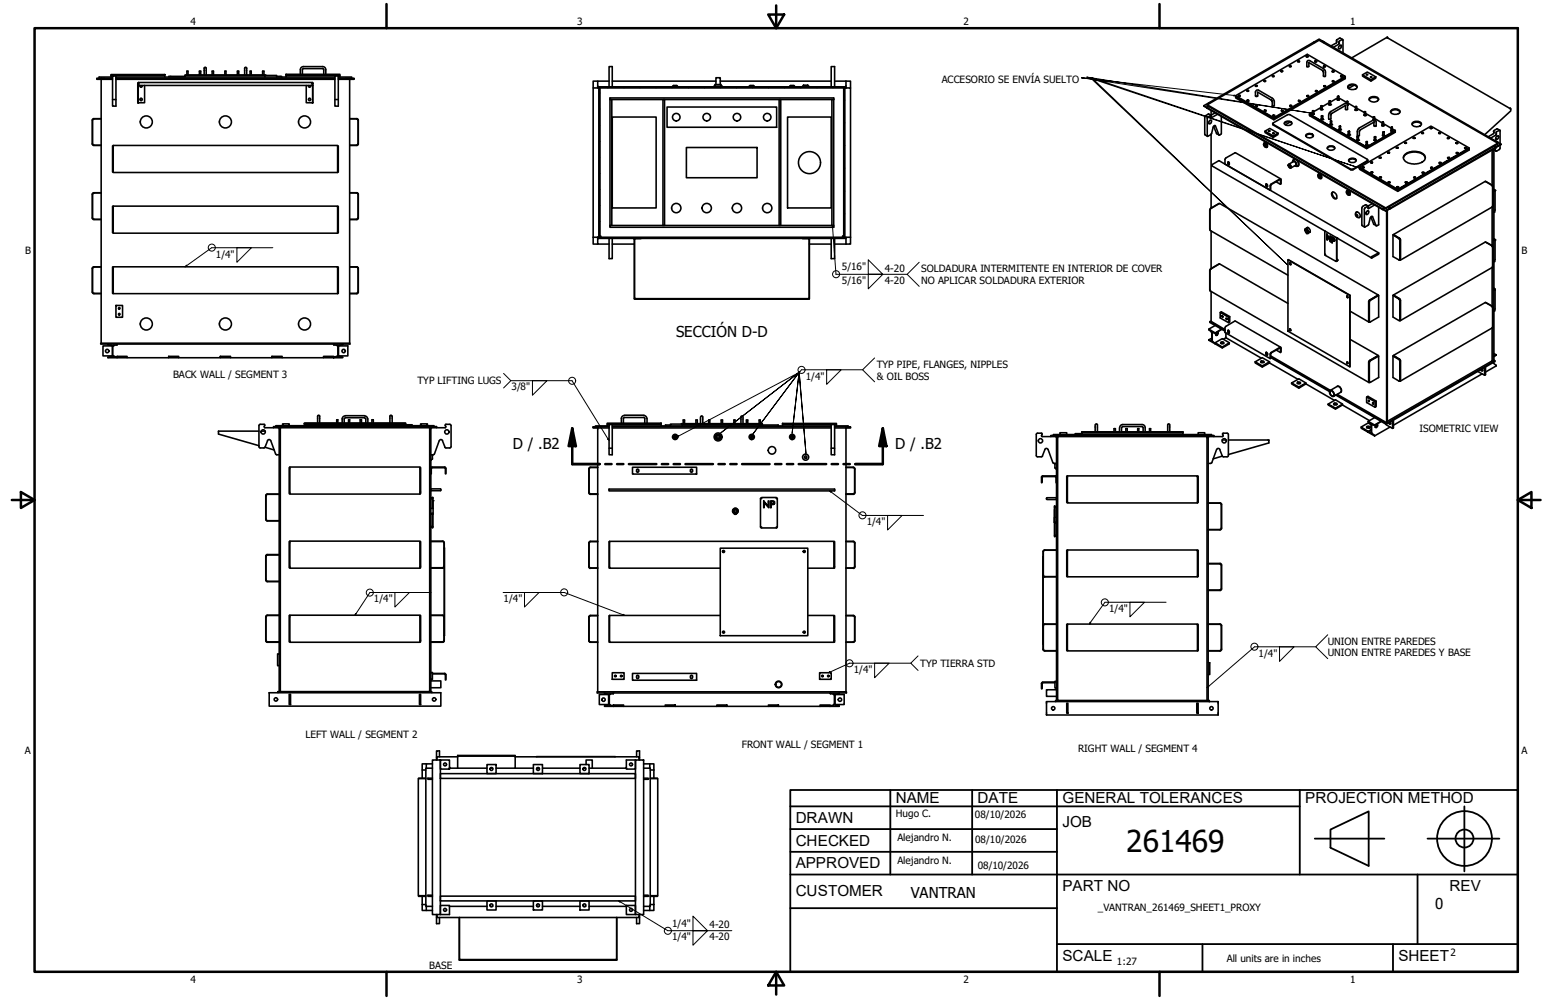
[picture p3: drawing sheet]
<svg xmlns="http://www.w3.org/2000/svg" width="432mm" height="279mm" viewBox="0 0 432 279" stroke-linecap="round" stroke-linejoin="round" font-family="sans-serif">
<defs><g id="words">
<text font-size="8.4" x="314.6" y="238.1">261469</text>
<g font-size="4.3">
<text x="250.2" y="224.2">NAME</text>
<text x="273" y="224.2">DATE</text>
<text x="296.7" y="224.3">GENERAL TOLERANCES</text>
<text x="364.6" y="224.3">PROJECTION METHOD</text>
<text x="222.2" y="229.9">DRAWN</text>
<text x="296.7" y="230.9">JOB</text>
<text x="222.2" y="236.3">CHECKED</text>
<text x="222.2" y="242.6">APPROVED</text>
<text x="222.2" y="250.3">CUSTOMER</text>
<text x="296.7" y="249">PART NO</text>
<text x="404.8" y="248.9">REV</text>
<text x="296.7" y="268.4">SCALE</text>
<text x="390.6" y="268.4">SHEET</text>
</g>
<g font-size="4.2">
<text x="188.8" y="94.2">SECCIÓN D-D</text>
<text x="143.3" y="125.5">D / .B2</text>
<text x="250.1" y="125.5">D / .B2</text>
<text x="254.4" y="250.8">VANTRAN</text>
<text x="400.9" y="254">0</text>
</g>
<g font-size="2.8">
<text x="53.2" y="6.9">4</text>
<text x="161.2" y="6.9">3</text>
<text x="269.1" y="6.9">2</text>
<text x="377.1" y="6.9">1</text>
<text x="263" y="23.3">ACCESORIO SE ENVÍA SUELTO</text>
<text x="7" y="70.9">B</text>
<text x="60.3" y="71.9">1/4&quot;</text>
<text x="424.9" y="70.9">B</text>
<text x="235.1" y="75.6">5/16&quot;</text>
<text x="247.1" y="76">4-20</text>
<text x="257.3" y="76">SOLDADURA INTERMITENTE EN INTERIOR DE COVER</text>
<text x="235.1" y="79.4">5/16&quot;</text>
<text x="247.1" y="79.3">4-20</text>
<text x="257.3" y="79.3">NO APLICAR SOLDADURA EXTERIOR</text>
<text x="48.4" y="105.7">BACK WALL / SEGMENT 3</text>
<text x="116.6" y="107.4">TYP LIFTING LUGS</text>
<text x="225" y="106">1/4&quot;</text>
<text x="244.9" y="102.7">TYP PIPE, FLANGES, NIPPLES</text>
<text x="244.9" y="106">&amp; OIL BOSS</text>
<text x="142.9" y="109.1">3/8&quot;</text>
<text x="396.4" y="120.8">ISOMETRIC VIEW</text>
<text x="242.1" y="146.7">1/4&quot;</text>
<text x="104.5" y="168.3">1/4&quot;</text>
<text x="140.7" y="168.3">1/4&quot;</text>
<text x="309.8" y="171">1/4&quot;</text>
<text x="351.5" y="183.5">1/4&quot;</text>
<text x="370.8" y="180.1">UNION ENTRE PAREDES</text>
<text x="370.8" y="183.4">UNION ENTRE PAREDES Y BASE</text>
<text x="238.4" y="188">1/4&quot;</text>
<text x="257" y="186.3">TYP TIERRA STD</text>
<text x="85.3" y="206.1">LEFT WALL / SEGMENT 2</text>
<text x="207.2" y="209">FRONT WALL / SEGMENT 1</text>
<text x="6.9" y="210.6">A</text>
<text x="301.1" y="210.1">RIGHT WALL / SEGMENT 4</text>
<text x="424.9" y="210.6">A</text>
<text x="250.2" y="228.3">Hugo C.</text>
<text x="272.3" y="228.4">08/10/2026</text>
<text x="250.6" y="234.9">Alejandro N.</text>
<text x="272.4" y="235.6">08/10/2026</text>
<text x="250.6" y="241.5">Alejandro N.</text>
<text x="273.1" y="242.8">08/10/2026</text>
<text x="306.6" y="254.4">_VANTRAN_261469_SHEET1_PROXY</text>
<text x="187.7" y="259">1/4&quot;</text>
<text x="187.7" y="262.8">1/4&quot;</text>
<text x="198.2" y="259.4">4-20</text>
<text x="198.2" y="262.7">4-20</text>
<text x="312" y="269.7">1:27</text>
<text x="342.6" y="268.7">All units are in inches</text>
<text x="405.1" y="267.1">2</text>
<text x="53.2" y="274.6">4</text>
<text x="119.9" y="270.8">BASE</text>
<text x="161.2" y="274.6">3</text>
<text x="269.1" y="274.6">2</text>
<text x="377.1" y="274.6">1</text>
</g>
</g></defs>
<!-- layer: Hatch (ANSI)-1 -->
<g fill="none" stroke="#000" stroke-width=".28">
<path d="M167.3 39.2l.3 .3M167.3 34.7l.3 .3M167.3 30.2l.3 .3M167.3 25.7l.3 .3M170.1 24.3l-.4 .3M174.6 24.3l-.4 .3M179 24.3l-.2 .3M183.5 24.3l-.3 .3M188 24.3l-.3 .3M192.5 24.3l-.3 .3M197 24.3l-.3 .3M201.5 24.3l-.3 .3"/>
<path d="M206 24.3l-.3 .3M210.4 24.3l-.2 .3M214.9 24.3l-.3 .3M219.5 24.3l-.4 .3M223.9 24.3l-.3 .3M228.4 24.3l-.2 .3M232.9 24.3l-.3 .3M235.6 33.8l.4 .6M235.6 27.5l.4 .5M167.3 57.2l.3 .2M167.3 52.6l.3 .4M167.3 48.1l.3 .4"/>
<path d="M167.3 43.7l.3 .2M235.6 59.2l.4 .6M235.6 52.9l.4 .5M235.6 46.5l.4 .6M235.6 40.2l.4 .5M167.1 66.3l-.1 .3M167.3 66.1l.1 .2M167.3 61.7l.3 .2M170.8 66.3l-.2 .3M174.5 66.3l-.2 .3M178.2 66.3l-.2 .3M181.8 66.3l-.1 .3"/>
<path d="M185.5 66.3l-.2 .3M189.2 66.3l-.2 .3M192.8 66.3l-.1 .3M196.5 66.3l-.2 .3M200.2 66.3l-.2 .3M203.8 66.3l-.2 .3M207.5 66.3l-.2 .3M211.1 66.3l-.2 .3M214.8 66.3l-.2 .3M218.5 66.3l-.2 .3M222.1 66.3l-.1 .3M225.8 66.3l-.2 .3"/>
<path d="M229.5 66.3l-.2 .3M233.2 66.3l-.2 .3M235.6 65.6l.4 .5"/>
</g>
<!-- layer: Visible (ANSI) -->
<g fill="none" stroke="#000" stroke-width=".44">
<path d="M84.7 18.6h5.4a.86 .86 0 0 1 .9 .9v1.3M84.7 19.2h5.6l.1 1.6M84.7 18.6a.86 .86 0 0 0-.8 .9v1.3M84.7 19.2l-.2 .3v1.3M360.2 18.6h.3M362.5 17.1l.4-.1 .1 .2-.5 .1zM362.6 17.3h.3M364.9 15.6a.22 .22 0 0 1 .4 .1 .22 .22 0 0 1-.1 .3 .22 .22 0 0 1-.3-.2zM364.9 15.9h.4M365.5 17.5l3.9 2.2 .2 .4v1.2h.6v-1.4l-.4-.7-4-2.2a.54 .54 0 0 0-.5 0 .54 .54 0 0 0-.3 .5v1.1l.3 .1 .3-.2v-1M367.2 11.9l-.3-.1 1.5-.9 1.6 .9-.3 .1M367.2 17.1a.22 .22 0 0 1 .3-.1 .22 .22 0 0 1 .1 .3z"/>
<path d="M367.3 11.8l-.2-.1-29.5 17.1 .2 .1-.2-.1-1.4 .9 .9 .5 .5-.5-.5 .5 49 28.3M367.3 17.3h.4M369.1 11.6l.2-.2 49 28.4-.2 .1M369.7 18.5h.1a.23 .23 0 0 1 .3-.1 .23 .23 0 0 1 0 .4 .23 .23 0 0 1-.3-.1zM369.8 18.7h.3M372.4 13.2l1.6-.9v-.7l1-.6 .1 3.8M374 12.9a.38 .38 0 0 1 .6-.2 .38 .38 0 0 1-.1 .6 .41 .41 0 0 1-.6 .3 .41 .41 0 0 1 .1-.7zM375 11l-.9-.3-.8 .5v.8l-1.6 .8M387.5 10.4l-.2 .1 34.4 19.8M387.5 10.4v.1M387.5 10.4l-10 5.8M25.8 33.5v6.8"/>
<path d="M25.8 33.7v6.4M26.2 33.1l-.4 .5M26.2 33.1h2.1M27.1 21.8h2.1v.2h-2.1zM27.1 22l1.2 .2M28.3 33.2h-2l-.5 .5M28.3 22.2v73.7M28.3 22.2h3.1M31 21.5v-.4h15v.4M31 20.8h15v.3h-15zM31.4 21.2h1v8.5h-1zM31.4 21.5h-3.7v.3"/>
<path d="M31.4 27.8h1M31.4 21.8h-3.1v.4M32.4 21.5h61.1M32.4 21.8h61.1M32.4 22.2h61.1M38.5 23.3v5.4M38.5 28.7h.1M38.5 23.9h.1M38.7 23.1l-.2 .2M38.7 23.2l-.1 .1M38.7 23.3l-.1 5.4M39.1 27.8l.3 .3 .3-.3"/>
<path d="M39.1 23.9l.2 .4h.2l.2-.2M39.7 23.9v.1M39.7 27.7l-.3-.3-.3 .4M39.8 23.9v.2M39.8 27.7v.1M40.4 23.9v4.8h-1.7M51.7 21.3h-4.5v.2M52.2 21v-1.1h.3v1.1M55.7 21v-1.1h.4v1.1M57 21v-1.9l.3-.3 .3 .3v1.9M59.2 21v-1.1h.4v1.1M62.8 21v-1.1h.3v1.1"/>
<path d="M66.3 21v-1.1h.4v1.1M68.3 21v-1.9l.3-.3 .3 .3v1.9M69.8 21v-1.1h.4v1.1M73.3 21v-1.1h.4v1.1M74 21.1h3.3v.4M74 21.1h-22.3v.4M74 21.1l-22.3-.1 22.5 .1M74 21.1v.4M77.3 21.3h1.4v.2M79.9 21.5v-.4h15v.4M79.9 20.8h15v.3h-15zM85.5 23.9v4.8h1.7"/>
<path d="M86.2 27.8a.3 .3 0 0 1 .3-.4 .3 .3 0 0 1 .2 .4M86.2 27.8l.3 .3 .2-.3M86.2 23.9l.3 .5 .2-.5M87.2 23.3l.1 5.4M87.2 23.2l-48.5-.1v.2M87.2 23.2v.7h-48.5v-.6M87.2 23.2l.1 .1M87.2 23.1l.2 .2M87.3 28.7h.1M87.3 23.9h.1M87.4 23.3v5.4M93.5 21.2h1v8.5h-1z"/>
<path d="M93.5 27.8h1M94.5 21.5h3.7v.3M94.5 21.8h3.2v.4M94.5 22.2h3.2M96.7 21.8h2.2v.2h-2.2zM97.7 33.2h1.8l.5 .5M97.7 22.2v73.7M97.7 33.1h2M98.9 22l-1.2 .2M99.7 33.1l.4 .5M100 33.7v6.4M100.1 33.5v6.8"/>
<path d="M166.9 22.7h-1.2v1.9M166.9 24.3h69.4v.3h-69.4zM166.9 24.6h-1.2v41.7M167.3 24.6h.3v41.7h-.3zM170.1 24.3v-5.7h.9v5.7M170.1 22.7h-3.2v1.6M170.4 27.8h62.5M170.9 27.8v35.2h-.5M171 32.7h12.3v25.4h-12.3zM171 22.7h29M185.2 27.8v35.2M185.6 27.8v35.2h-14.7"/>
<path d="M186.3 29.9h30.6v5.7h-30.6zM187.8 24.1l1.4 .2M187.8 24.1v.2M187.9 24.1l.2-.2h.9l.3 .2M199.5 24.3v-.2h2.2v.2M200 23.6v-1.9h1.2v1.9M201.2 22.7h31M201.4 23.9v-.3h-1.7l-.1 .5M201.4 24l.1 .1M209.2 24.1h1.5M209.2 24.1v.2M209.3 24.1l.2-.2h.9l.3 .2"/>
<path d="M210.7 24.1v.2M217.6 27.8v35.2M218.1 27.8v35.2h-32.5M220 32.7h12.2v25.4h-12.2zM220.5 24.3h1.4M220.6 24.1l.2-.2h.9l.3 .2M224.2 24.3l.3-.5h1.1l.3 .5M224.2 24.1h.1M224.4 23.7v.1M225.6 23.7v.1M225.9 24.1h.1M232.2 24.3v-5.7h.9v5.7"/>
<path d="M232.3 27.8v35.2M232.9 27.8v35.2h-14.8M232.9 27.8v-.4h-62.5v36.1h62.5v-.5M233.1 22.7h3.2M235.6 24.6h.4v41.7h-.4zM236.3 22.7h1.3v1.9M236.3 24.6h1.3v41.7M236.3 22.7v1.6M336.2 29.5l50.8 29.4M337.2 29.3v.2l49.8 28.8 31.3-18v-.3M337.2 29.3l31.2-18.1 49.9 28.8-31.3 18.1zM337.8 33.7a.36 .36 0 0 1 .6 0 .36 .36 0 0 1-.1 .5 .41 .41 0 0 1-.4 .4 .41 .41 0 0 1-.4-.3 .41 .41 0 0 1 .3-.5z"/>
<path d="M338.3 32.3l-.8-.5-1 .8v5l.7 .5M338.3 30.9l-.1 1.3 1.1-.6M338.3 37.5v20.7M339 35.3l.8 2 .7 .4M340 31.9l-1.7 1.1v-.8l-1.1 .7v5.2l1.1-.6 .5-2 .5-.4 1.1 2.6 .7-.3v-4.8M345.1 27l10.7 6.1v.4l-10.7-6.1zM345.1 26.7l10.7 6.2 19.9-11.6-10.6-6.1-20 11.5v.3l10.7 6.1 19.9-11.5-19.9 11.5v-.2M345.9 26.7l.3-.2a.22 .22 0 0 1 .1 .3 .22 .22 0 0 1-.3 .1 .22 .22 0 0 1-.1-.2zM345.9 26.9h.4M348.3 28h.1a.21 .21 0 0 1 .3 0 .21 .21 0 0 1 0 .3 .21 .21 0 0 1-.3 0zM348.4 28.3h.3M348.4 25.5h.3"/>
<path d="M350.6 23.9h.1a.24 .24 0 0 1 .4-.1 .24 .24 0 0 1 0 .4 .24 .24 0 0 1-.4-.1zM350.7 29.4l.3-.1a.22 .22 0 0 1 .1 .3 .22 .22 0 0 1-.3 .1 .22 .22 0 0 1-.1-.2zM350.7 24.1h.3M350.8 29.7h.4M351.2 25.7l3.9 2.2 .2 .4v1.2h.6v-1.3l-.4-.6-4-2.4a.6 .6 0 0 0-.9 .5v1.1l.4 .2 .3-.2v-1M353.1 22.7h.3M353.1 39.9a.75 .75 0 0 1 .8 .4 .75 .75 0 0 1-.1 .8M353.2 31h.3M353.3 36.6l1.3-.7 2.3 1.3M355.4 21.1a.23 .23 0 0 1 .4 0 .23 .23 0 0 1 0 .3 .23 .23 0 0 1-.4-.1zM355.5 34.5l4.2-2.5h.5l21.7 12.5 .1 .3-4.1 2.4h-.6l-21.8-12.5zM355.5 34.5l.1 .4 21.8 12.6 .5-.1 4.1-2.3v-.4"/>
<path d="M355.5 21.4h.3M355.6 38l1.3-.8v.4l-1.3 .8zM355.6 38l-2.3-1.4v.4l2.3 1.4M355.6 32.4h.3M357.8 20h.3M357.9 30.8h.4l.1 .2-.5 .1zM358 31.1h.3M358.7 34.5a1.33 1.33 0 0 1 2.1 0M359 34a1.18 1.18 0 0 1 1.8 .5 1.21 1.21 0 0 1-2.1-.1zM360.3 34.1l-1.3 .8M360.4 29.4a.22 .22 0 0 1 .3 0 .22 .22 0 0 1-.1 .4 .22 .22 0 0 1-.3-.2zM360.4 29.7h.3"/>
<path d="M362.6 28.1l.2-.1 .4 .3h-.5zM362.7 28.3h.3M364.7 38a1.27 1.27 0 0 1 2.1 0M364.8 37.6a1.33 1.33 0 0 1 2 .4 1.18 1.18 0 0 1-2.1-.2zM365.1 26.9h.3M365.8 31.9l15.9 9.2 8-4.7M365.8 31.9l15.9 9.2zM365.8 31.9v.4l15.9 9.2M366.6 31.8v.2h.3l.1-.2M366.6 31.8l-.1 .1M366.6 31v.9M366.6 31.4l-.8 .5"/>
<path d="M366.6 30.9l.3 .2h-.3zM366.9 31.9h.1M367 31.8v.1M367 31v.9M367.5 25.6h.3M368.9 30.4l-.1 .1 .2 .2 .4-.2-.1-.1M368.9 30.5h-.1M368.9 29.7v.9M368.9 30l-1.9 1.2M369.1 32.4h.3zM369.1 33.1a.22 .22 0 0 0 .2 .4 .22 .22 0 0 0 .1-.4M369.1 33.3h-.1"/>
<path d="M369.1 32.4v1M369.3 30.5h.1M369.3 29.7v.9M369.4 33.3h.1M369.4 32.4v1M369.8 24l.3-.1 .2 .2-.3 .2zM369.8 24.2h.3M371.2 29a.22 .22 0 0 0 .2 .3 .22 .22 0 0 0 .2-.3M371.2 29.1v.1M371.2 28.3v1M371.2 28.7l-1.9 1.1M371.3 31.4l4.2-2.4a.54 .54 0 0 1 .6 0 .54 .54 0 0 1 .3 .5v1.1h-.6v-1.1l-3.9 2.2-.3 1.6-.5-.1v-1.1z"/>
<path d="M371.6 33.8l.3 .1zM371.6 34.6l-.1 .3h.4v-.3M371.6 34.7l-.1 .1M371.6 29.1l.1 .1M371.6 28.3v1M371.6 33.8v1.1M371.9 34.7l.1 .1M371.9 33.8v1.1M372.2 20.1h.3M372.2 22.6a.23 .23 0 0 1 .3-.1 .23 .23 0 0 1 0 .4 .23 .23 0 0 1-.3-.1zM372.2 22.9h.4M373.6 26.9h.3v.2z"/>
<path d="M373.6 27.7v.2h.4v-.2M373.6 27.8l-.1 .1M373.6 27v.9M373.6 27.4l-2 1.1M374 27.8v.1M374 27l-.1 .9M374 27.4l2 1.2M374 36.2h.5M374.1 35.2l.3 .2h-.3zM374.1 35.3v1M374.4 35.3v1M374.5 21.3l.4-.1 .1 .2-.3 .1z"/>
<path d="M374.6 21.5h.3M375.7 21.3v.7l-19.9 11.5M375.8 29.5h.1M376 28.4h.4zM376 28.4v.5M376.4 24.4a1.65 1.65 0 0 1 2.6 0M376.4 29.1v.3M376.4 29.3h.1M376.4 28.4v1M376.4 28.8l2.2 1.2M376.6 36.7l.3 .1zM376.6 37.5v.3l.3-.1v-.2"/>
<path d="M376.6 37.6l-.1 .1M376.6 36.8v.9M376.6 23.9a1.58 1.58 0 0 1 2.4 .4 1.52 1.52 0 0 1-2.6 0zM376.9 37.6l.1 .1M376.9 36.8v.9M378.2 23.8l-1.6 .9M378.6 30.6l-.1 .1 .2 .2 .3-.1-.1-.2M378.6 30.7h-.1M378.6 29.8v1M378.7 29.7l.2 .2h-.3zM378.9 30.7h.1M378.9 29.8v1"/>
<path d="M378.9 30.2l2.2 1.2M379 38.9v.3h.4v-.3M379 39.1h.1M379 38.2v1M379.1 38.1l.3 .1-.3 .1zM379.4 39.1h.1M379.4 38.2v1M380.6 20.9l1.3-.8 2.3 1.4M381.1 32l-.2 .1 .3 .2 .3-.1-.1-.2M381.1 32.1l-.1 .1M381.1 31.3v1M381.4 32.1v.1"/>
<path d="M381.4 31.3v1M381.4 31.7l2.1 1.2M381.6 39.6v1M381.7 20.8l.3 .1-.4 .1zM381.9 39.6v1M382.4 27.9a1.65 1.65 0 0 1 2.6 0M382.5 27.4a1.65 1.65 0 0 1 2.6 .3 1.49 1.49 0 0 1-1.4 .8 1.49 1.49 0 0 1-1.3-.9zM382.9 22.3l1.3-.8v.3l-1.3 .9zM382.9 22.3l-2.3-1.4v.4l2.3 1.4M383.5 33.6a.55 .55 0 0 1 .6-.1 .55 .55 0 0 1 .3 .5v1.2l-.3 .1-.4-.2v-1M383.5 33.6l-4 2.3-.4 .7v1.2l.6 .1v-1.2l.3-.4 3.8-2.2M383.5 33.5v.1"/>
<path d="M383.5 32.7v.8M383.9 39.1v.2l.4-.1-.1-.1M383.9 39.1l-.1 .1M383.9 34l-.1 .1M383.9 38.3v.9M383.9 32.7v.8M383.9 33.1l2.1 1.3M384.2 39.1l.1 .1M384.2 38.3v.9M386 34.9l.1 .3 .4-.1-.1-.2M386 35v.1M386 34.2v.9"/>
<path d="M386.2 36.9l.4 .1zM386.2 37.7l.1 .3 .3-.1v-.2M386.2 37.8h-.1M386.2 37v.9M386.4 35l.1 .1M386.4 34.2v.9M386.4 34.5l2.2 1.3M386.6 37.8h.1M386.6 37v.9M388.4 31.3a1.65 1.65 0 0 1 2.6 0M388.5 30.9a1.55 1.55 0 0 1 2.5 .3 1.58 1.58 0 0 1-2.6 0zM388.6 36.3l-.2 .2 .3 .1 .3-.2-.1-.1"/>
<path d="M388.6 36.4l-.1 .1M388.6 35.6v1M388.6 35.5l.3 .2h-.3zM388.9 36.4v.1M388.9 35.6v1M388.9 36l.8 .4M389.7 36.4l-8 4.7M394.4 34.7a1.65 1.65 0 0 1 2.6 0M394.5 34.3a1.58 1.58 0 0 1 2.5 .4 1.46 1.46 0 0 1-2.6-.1zM394.7 38.4h.3a.21 .21 0 0 1 0 .3 .21 .21 0 0 1-.3-.2zM394.7 38.6h.5M397.1 37.3l.4-.1-.2 .1a.22 .22 0 0 1-.1-.2 .22 .22 0 0 1 .2-.2 .22 .22 0 0 1 .2 .3l-.1 .1"/>
<path d="M399.4 35.8l.1-.1a.22 .22 0 0 1 .4 0 .22 .22 0 0 1 0 .3 .22 .22 0 0 1-.4-.1zM399.5 35.9h.4M401.9 37.3h.4a.23 .23 0 0 1-.4 .1 .23 .23 0 0 1 0-.4 .23 .23 0 0 1 .4 .1v.2M404.3 38.7h.4a.23 .23 0 0 1-.4 .1 .23 .23 0 0 1 0-.4 .23 .23 0 0 1 .4 .1v.2M416.3 38.6l1.5-.9 .1-.8 1-.5 .1 3.7M417.4 39.5l.3-.1 1.5 .9-1.5 1 1.5-1M418 38.1a.37 .37 0 0 1 .6 0 .37 .37 0 0 1-.1 .6 .4 .4 0 0 1-.6 .3 .4 .4 0 0 1-.1-.7zM418.9 36.4l-.8-.4-.9 .6 .1 .5-.2 .2-1.4 .9M421.6 30.4h.4v.6l-7.3 6.7M25.8 40.2l.4 .4M25.8 40.1l.5 .5h2M26.2 53.8l-.4 .5v6.7l.4 .3"/>
<path d="M26.2 53.8h2.1M26.2 40.6h2.1M28.3 53.9h-2l-.4 .2-.1 6.7M31.6 57.6h62.7v7.6h-62.7zM31.6 40.6h62.7v7.6h-62.7zM31.6 57.7h-.2v7.3h.2M31.6 40.8h-.2v7.3h.2M94.3 57.7h.2v7.3h-.2M94.3 40.8h.2v7.3h-.2M97.7 53.9h1.8l.4 .2 .1 6.7M97.7 53.8h2M97.7 40.6h2"/>
<path d="M99.7 53.8l.4 .5v6.7l-.4 .3M100 40.1l-.5 .5h-1.8M100.1 40.2l-.4 .4M191.7 41.2h19.8v8.5h-19.8zM338.2 58.2l-.3 .4v5.5M340.6 56.9l-2.4 1.3M342.1 45.8l.1-1.5 2.9-1.6 12.6 7.3M343 45.2l.3 .3v.5l-.3-.2zM343.1 45.3v.5l.2 .2M343.1 45.2v.1M352.9 40.4a.45 .45 0 0 1 .4-.5 .45 .45 0 0 1 .5 .4 .44 .44 0 0 1 .2 .6 .44 .44 0 0 1-.6 .2M353.1 40.2a.5 .5 0 0 1 .4 .3 .5 .5 0 0 1-.1 .6l-.5-.6z"/>
<path d="M353.6 51.4l.4 .3-.1 .5-.3-.1zM353.7 51.4v.4l.3 .3M354.9 51.6l2.6-1.6h.3v1.4l-.2 .1-.1-1.3-2.5 1.4-.2 1.5zM356.4 50.8l1.2 .7M359.9 46a.58 .58 0 0 1 .6 .3 .58 .58 0 0 1-.1 .7l-.5-.4zM359.9 46.1a.43 .43 0 0 1 .6 .2 .43 .43 0 0 1-.2 .6l-.4-.4zM359.9 45.9l1.4-.8a.68 .68 0 0 1 .6 1.1l-1.3 .7M361 45.3a.45 .45 0 0 1 .4-.4 .45 .45 0 0 1 .5 .4 .63 .63 0 0 1 .3 .6 .63 .63 0 0 1-.5 .5h-.1M361.4 44.8l-.3 .2a.61 .61 0 0 1 .6-.6 .61 .61 0 0 1 .6 .6 .87 .87 0 0 1 0 1.5l-.4-.1M361.6 44.4l-.3 .1M362.2 46.2l-.3 .2M362.5 44.9a1.06 1.06 0 0 1 0 1.5"/>
<path d="M368.1 49a.43 .43 0 0 1 .6 .2 .43 .43 0 0 1-.2 .6l-.4-.4zM368.1 49.1a.42 .42 0 0 1 .4-.5 .42 .42 0 0 1 .4 .5 .42 .42 0 0 1 .2 .6 .42 .42 0 0 1-.6 .1M368.2 48.7a.74 .74 0 0 1 .8 .4 .74 .74 0 0 1-.1 .8M368.4 49.3l.1 .2zM370.7 41.5a1.33 1.33 0 0 1 2.1 0M370.7 41.2a1.22 1.22 0 0 1 2.1 .3 1.17 1.17 0 0 1-1.1 .5 1.17 1.17 0 0 1-1-.8zM372 53.8a1.06 1.06 0 0 1 1.1 .3 1.06 1.06 0 0 1 .3 1 .58 .58 0 0 1-.6 .5 .58 .58 0 0 1-.6-.5l-.3-.7zM372.2 53.7a1.36 1.36 0 0 0 1.1 1.7M376.1 53.6l.1-.1a.47 .47 0 0 1 .5 .4 .47 .47 0 0 1-.3 .5l-.3-.4zM376.1 53.7a.42 .42 0 0 1 .4-.5 .42 .42 0 0 1 .4 .5 .42 .42 0 0 1 .2 .6 .42 .42 0 0 1-.6 .1M376.2 53.3a.75 .75 0 0 1 .8 .3 .75 .75 0 0 1-.1 .9M376.4 53.9v.2z"/>
<path d="M376.7 44.9a1.33 1.33 0 0 1 2.1 0M376.7 44.6a1.21 1.21 0 0 1 2.1 .4 1.33 1.33 0 0 1-2.1-.2zM378.7 59.8a.73 .73 0 0 0 .3 .9 .73 .73 0 0 0 .9-.2 1 1 0 0 0-1.1-1.2l-.2 .5M378.8 59.9a.31 .31 0 0 1 .4 .2 .31 .31 0 0 1-.2 .4zM379.7 46.9l10.7 6.2v.4l-10.7-6.2zM379.7 46.9l10.7 6.2 19.9-11.6v-.2l-19.9 11.6v.2l19.9-11.6v.4l-19.9 11.6M379.7 46.7v.2M380.5 46.9l.4-.1a.21 .21 0 0 1-.4 .1 .21 .21 0 0 1 0-.4 .21 .21 0 0 1 .4 .1v.3M381.6 40.4h-.2a.25 .25 0 0 0 .3 .4 .24 .24 0 0 0 .2-.4M381.6 40.5l-.1 .1M381.7 41.1l8-4.5v.4l-8 4.5zM381.8 59a.38 .38 0 0 1 .6 .2 .38 .38 0 0 1-.3 .5 .37 .37 0 0 1-.5 .2 .37 .37 0 0 1 0-.6z"/>
<path d="M381.9 40.5l.1 .1M382.2 57.6l-.8-.4-.8 .5-.2 .4v4.8l.7 .5M382.9 48.3l.4-.1a.21 .21 0 0 1-.3 .1 .21 .21 0 0 1 0-.4 .21 .21 0 0 1 .3 .1v.3M382.9 45.5h.4a.23 .23 0 0 1-.4 .1 .23 .23 0 0 1 0-.4 .23 .23 0 0 1 .4 .1v.2M383.3 56.9l-1.2 .6M383.9 57.3l-1.7 1-.1-.7-.8 .4-.2 .4v5l1.1-.5 .5-2 .3-.4h.3l1 2.5 .2 .1 .6-.3v-4.9M385.3 44.1h.4M385.3 49.4h.4a.21 .21 0 0 1-.2 .3 .21 .21 0 0 1-.2-.3zM385.3 49.6h.5M386.1 58.5l.6-.4-.6 .3 .2 .1M386.1 58.5l.9 .5M387 58.1v.2"/>
<path d="M387.3 58.9v59.2M387.5 58.7v59.3l-.2 .1-13.8-7.9M387.6 42.7h.4a.23 .23 0 0 1-.3 .2 .23 .23 0 0 1-.1-.4 .23 .23 0 0 1 .4 0v.2M387.7 50.8h.4a.23 .23 0 0 1-.1 .3 .23 .23 0 0 1-.3-.2zM387.7 51h.5M387.9 57.8l.5 .4-1.4 .8 1.4-.9zM390 41.2l.2-.1 .3 .2-.5 .1zM390 41.3h.4M390.1 52.4l.4 .1a.21 .21 0 0 1-.3 0 .21 .21 0 0 1 0-.3 .21 .21 0 0 1 .3 0l.1 .2M392 44.1a2.97 2.97 0 0 1 3.2-1.6 2.86 2.86 0 0 1 2.9 1.6M392.4 40h.4M392.4 43.1a4.1 4.1 0 0 1 5.6 .5 1.61 1.61 0 0 1-1.5 2 3.7 3.7 0 0 1-4.5-1.3v-.5z"/>
<path d="M392.6 51.1l.3-.1-.2 .1a.22 .22 0 0 1-.1-.3 .22 .22 0 0 1 .3-.1 .22 .22 0 0 1 .1 .3l-.1 .1M394.9 49.7h.4l-.5-.1 .2-.2 .4 .1-.1 .2M397.3 48.3h.4h-.4v-.2h.3l.1 .2M399.7 46.9h.3a.23 .23 0 0 1-.3 .1 .23 .23 0 0 1 0-.4 .23 .23 0 0 1 .3 .1v.2M402 45.6h.4h-.4l.1-.3h.3v.3M404.4 44l.1-.1a.23 .23 0 0 1 .3 .1 .23 .23 0 0 1 0 .3 .23 .23 0 0 1-.4-.1zM404.4 44.2h.4M406.7 40.1h.3a.24 .24 0 0 1-.3 0 .24 .24 0 0 1 .1-.4 .24 .24 0 0 1 .3 .2v.2M406.8 42.6a.21 .21 0 0 1 .4 0 .21 .21 0 0 1 0 .3 .21 .21 0 0 1-.4 0zM406.8 42.8h.4M409.1 41.5h.4h-.2a.22 .22 0 0 1-.1-.3 .22 .22 0 0 1 .2-.1 .22 .22 0 0 1 .2 .3l-.1 .1M410.3 41.3l-10.6-6.1-20 11.5 10.7 6.2"/>
<path d="M414.9 50.7l1.8 1 .2 .4v5.5M416.8 57.8l.1-5.7-.3-.4-1.8-1-25.6 14.8M416.8 57.8l-25.7 14.9M416.8 41.9v9.9M416.8 57.8v10.9M417 41.8v59.2l-.2-.2M417.3 53h.2v.2l-.2-.1M417.3 53.2l.3 .1v5.5l-.3 .4M417.3 40.9l.4 .2M417.3 41.9l.5 .3M417.3 52.9l.1 .1M417.3 41.7v59.1l-.3 .2"/>
<path d="M417.4 40.8l.5 .2v.3l-29.5 17M417.9 41l-29.6 17.3M419 40.6l-.2 1.2-1 .4-.3-.7M25.8 74.9v6.8M25.8 60.8l.5 .5M26.2 74.5l-.4 .5M26.2 74.5h2.1M26.2 61.3h2.1M28.3 74.6h-2l-.5 .5 .1 6.6 .4 .3h2M31.6 74.5h62.7v7.5h-62.7zM31.6 74.6h-.2v7.4h.2M94.3 74.6h.2v7.4h-.2"/>
<path d="M97.7 74.6h1.8l.5 .5-.1 6.6-.4 .3h-1.8M97.7 74.5h2M97.7 61.3h2M99.7 74.5l.4 .5M100 60.8l-.5 .5M100.1 74.9v6.8M165.7 66.3v1.9h1.2M165.7 66.3h1.2M166.9 66.3h69.4v.3h-69.4zM166.9 66.6v1.6h3.2M167.6 66h.2v.3M170.1 66.6v5.7h.9v-5.7"/>
<path d="M171 68.2h6.2M177.2 66.6v16.9v-16.7M177.4 66.6l-.2 .2M179 66.6l-1.8 .2M224.2 66.6l1.8 .2M225.9 66.6l.1 .2M226.1 66.6v16.9l-.1-16.7M226.1 68.2h6.1M232.2 66.6v5.7h.9v-5.7M233.1 68.2h3.2M235.6 66h-.3v.3M236.3 66.6v1.6"/>
<path d="M236.3 66.3h1.3M237.6 66.3v1.9h-1.3M337.9 64.2v-5.6l.3-.4 2.4-1.4 44.3 25.6M337.9 64.2l21.8 12.7M338.2 75.1l-.3 .4v5.5M338.3 64.5v10.6M340.6 73.8l-2.4 1.3M359.7 72.6l17.3 9.9v20l-17.3-10zM359.7 72.6l17.4 9.9M360.2 73.5h.2a.22 .22 0 0 1 .1 .3 .22 .22 0 0 1-.3 .1 .22 .22 0 0 1 0-.3zM360.3 73.5l-.1 .2 .4 .2M364.5 64a.68 .68 0 0 1 .8 .3 .68 .68 0 0 1-.1 .9 .92 .92 0 0 1-.7-1.2z"/>
<path d="M364.7 64.2a.41 .41 0 0 1 .5 .2 .41 .41 0 0 1-.2 .6l-.3-.4zM364.9 63.8a.76 .76 0 0 1 .9 .2 .76 .76 0 0 1 .1 .8l-.3 .2M365.2 63.6h-.1M365.3 63.6l-.7 .3M365.8 64.8h.1M366 64.8l-.7 .5h-.3l-.1-.2M370 64.5v6.6l3.1 1.9h.2v-6.5M370.1 64.6h.1M370.1 71.1l.1 .1zM370.6 65.5l.9 1.6M370.7 65.8v1.3M371.5 66l.1 1.6-.9-1.8v1.3l-.1-.1v-1.5l.9 1.7v-1.2h.1v1.6"/>
<path d="M371.9 66.2l.3 .2M372 66.5l.3 .1a.27 .27 0 0 1 .4 .3 .27 .27 0 0 1-.4 .2l-.3-.1zM372 67l.3 .1M372.1 67.1l-.1 .7v-.7l.5 .3 .2-.3M372.1 66.5v.4M372.2 66.4a.68 .68 0 0 1 .5 1M372.2 66.4l.3 .1M372.2 66.4l-.3-.2 .1 1.6M372.3 67.1l.3 .1M372.5 66.5l.2 .6M372.5 66.5h.1M372.7 67.1h.1"/>
<path d="M373.1 66.4h.1M373.1 72.8h.1M373.4 66.5v6.5M373.4 72.5l.3 .2-.4 .3M382.9 60.6l.8 2.1 .7 .4M383.2 71.7l1.9-1-.1 .4-2 1zM385 70.6l-44.5-25.7-2 1.1v.4l44.6 25.7M389.2 65.6l1.6 .9M389.2 65.6l-.1 6.1 1.8 .9 .1-5.5-.2-.4-1.7-1M390.8 66.5l.3 .5v5.5l-.2 .1M390.8 66.5l.4 .4v5.7h-.4M414.9 67.6l1.9 1 .1 .4v5.5"/>
<path d="M416.8 74.7l-25.7 14.9M416.8 74.7v10.9M416.9 74.5v-5.5l-.2-.4-1.9-1-25.6 14.8M416.9 74.5l-.1 .2M417.3 66.9l.1-.1 .1 .3-.2-.2M417.3 67.1h.3v5.5l-.3 .5M417.3 66.7l.1 .2M25.8 81.6l.4 .4M26.2 82h2.1M30.2 96.2v.1M30.2 96.1h-2.1v-.2h69.6v.2h-2M30.2 96.3l2.5-.2-.1 .2"/>
<path d="M30.2 99.8v.1h2.5l-.1-.1M30.3 96.3l.8 .2M31.1 99.6l-.8 .2M31.1 96.5l.3 .2M31.3 96.6h-2.5v2.8h2.5M31.4 99.3l-.3 .3M31.4 96.8v2.5M31.5 99.3l.2 .3M31.7 96.5l-.2 .2M32.4 85.3h1.8v3.3h-1.8zM32.6 99.8h.1M32.6 96.3l-1.1 .5v2.5l1.1 .5"/>
<path d="M32.7 96.2l-.1 .1M32.7 99.6h2.8v.3h-2.8zM32.7 96.1h60.5M35.5 99.9h11.6M47.1 99.6h2.8v.3h-2.8zM49.9 99.9h11.6M61.5 99.6h2.9v.3h-2.9zM64.4 99.9h11.5M75.9 99.6h2.9v.3h-2.9zM78.8 99.9h11.6M90.4 99.6h2.8v.3h-2.8zM93.2 99.8h.1"/>
<path d="M93.2 96.2l.1 .1M93.3 96.3l.9 .2 .2 .3v2.5l-.2 .3-.9 .2M93.3 99.8l-.1 .1M94.1 96.5l.3 .2M94.4 99.3l-.3 .3M94.6 96.8v2.5M94.6 99.3l.2 .3M94.6 96.6h2.6v2.8h-2.6M94.8 96.5l-.2 .2M94.8 99.6l.8 .2M95.6 99.8l.1 .1h-2.5M95.6 96.3l-.8 .2"/>
<path d="M95.7 96.2l-.1 .1M95.7 96.3l-2.5-.2 .1 .2M97.7 82h2M100.1 81.6l-.4 .4M177.2 83.5h.2M177.4 83.4h48.5l-48.5 .1M177.4 83.3v.2M225.9 83.3v.1M225.9 83.5h.1M337.6 91.9l1.8 1.1 1.8-1.1M337.9 89.9v.2l4.2 2.4M337.9 89.9l4.2 2.4"/>
<path d="M338.3 81.4v8.4l3.8 2.3M338.3 89.7l-.4 .2M338.5 94.5l-.9 .4M339.3 93.2l-.7-.3v2.4l.8 .8-1.8-1.1M339.4 90.9l-1.8 1 .9 1.1v2.1l-.2 .1-.7-.2M339.4 93l-.1 .2M339.4 95.8l2 1.2v.2l-2-1.1zM339.4 95.8l2-1.2 1.9 1.2v.3l-1.9 1.1M339.9 92.9a.36 .36 0 0 1 .2 .5 .36 .36 0 0 1-.6 .1zM340 92.8v.6l-.4 .3M340.8 87.3l2.4 1.3 .3-.1-2.4-1.4-.3 .2v1.5l2.4 1.4M340.9 95.7a.44 .44 0 0 1 .5-.2 .44 .44 0 0 1 .4 .4l-.6 .2z"/>
<path d="M341 95.9h.8M341.2 92l-1.9 1.2M341.3 88.2l.2 .4-.2-.1zM342.4 94.4l9.9 5.7M342.4 94.4l-.8 .4M342.5 93.1l-.1 1.3M343 92.3l.3 .2v.6l-.3-.2zM343.1 92.3v.5l.2 .2M343.1 92.6l.2 .2M343.2 92.9l.1 .1M343.3 95.8l-1.9 1.2M343.5 88.5v1.5l-.3 .2v-1.6"/>
<path d="M353.6 98.5l.2-.1 .2 .3-.1 .6-.3-.4zM353.7 98.5v.4l.3 .3M353.7 98.4v.1M353.7 98.7l.3 .2M353.8 99l.2 .1M354.8 98.7l2.7-1.7 .3 .1v1.3l-.2 .1v-1.3l-2.7 1.5-.1 1.5zM354.9 99.4l16.7 9.7M354.9 99.9l16.4 9.5M354.9 99.7l16.5 9.5M356.4 97.8l1.2 .7M357.7 97l-12.6-7.3-2.9 1.7-.1 1.5 12.7 7.3M359.7 84.8l-19.1-11.1-2.4 1.4-.3 .4 .1 5.8 44.3 25.6"/>
<path d="M360.2 91.9h.2a.24 .24 0 0 1 .2 .3 .24 .24 0 0 1-.3 .2 .24 .24 0 0 1-.1-.3zM360.3 91.9v.3l.3 .1M376.2 82.7l.3 .4M377 82.5v20M377.1 94.8l7.8 4.5M377.1 86.9l5.2 3.1M384.9 99.4l-2.4 1.3-.2 .4v5.7h.3M384.9 82.5l-2.4 1.3-.2 .4v5.7h.3M385.1 99.5l-2.3 1.3-.3 .4v5.5l.3 .1 2.3-1.3v-6l-.2-.1-2.4 1.4-.2 .4v5.5l.2 .1M385.1 82.5l-2.4 1.4-.2 .4v5.5l.3 .1 2.3-1.3v-6.1l-2.7 1.6-.1 5.7 .2 .1M389.2 99.4l1.6 .9M389.2 82.5l1.6 .9"/>
<path d="M389.2 99.4l-.1 6.1 1.8 .9 .1-5.6-.3-.4-1.6-.9M389.2 82.5l-.1 6.1 1.8 .9 .1-5.6-.2-.3-1.7-1.1M390.8 83.4l.3 .5v5.5l-.2 .1M390.8 83.4l.4 .4v5.7h-.4M414.9 84.5l1.7 .9 .3 .5v5.5M416.8 91.6v9.2l-29.3 16.9M416.8 91.6l-25.7 14.9M416.9 91.4v-5.5l-.2-.4-1.9-1-25.6 14.8M416.9 91.4l-.1 .2M417.3 80.7l.1-.1 .1 .2M417.3 80.9l.3 .1v5.4l-.3 .5M417.3 80.8h.2"/>
<path d="M417.3 80.5l.1 .1M417.3 98.8l.6 .3M417.5 80.8v.1M417.9 99.1l-.6 .5M417.9 99.1l-.6 .4M74 119.5h2.4M74 119.5l-.2-.2 .1-.7h-1.2l-.3 .1-.1 6.1 .2 .3 1.2 .1M76.4 119.2h2.1v.2h-2.1zM76.4 119.4l1.3 .1M77 119.2v-.3h44.2v.3M77.7 119.5l.3 .3v73.4M78.1 119.4l.2 .4"/>
<path d="M78.3 119.5h41.7v-.3h-41.7v74M78.9 118.9v-.5h1.9v.5M85 118.9v-.7h28.3v.2h-28.3h28.3v.5M88.7 116.3l.3-.3 .3 .3M88.7 116.3v1.9M89.3 116.3v1.9M94 118.2v-.9h.4v.9M95.6 117v1.2M96.1 117v1.2M96.4 116.2a.86 .86 0 0 0-.8 .9M96.4 116.8l-.3 .3M96.5 116.7h5.4"/>
<path d="M96.5 116.1h5.4M97.3 118.2v-.9h.4v.9M100.6 118.2v-.9h.4v.9M101.8 116.2a.86 .86 0 0 1 .9 .9M101.8 116.8l.3 .3M102.2 117v1.2M102.7 117v1.2M103.9 118.2v-.9h.4v.9M108.9 116.3l.3-.3 .3 .3M108.9 116.3v1.9M109.5 116.3v1.9M113.3 118.7h1.8v.2"/>
<path d="M117.5 118.9v-.5h1.9v.5M120 119.2h1.9v.2h-1.9zM120 119.5v73.7M120.2 119.4l-.2 .4M121.9 119.4l-1.3 .1-.3 .3v73.4M121.9 119.5h2.4M124.5 118.6l1.4 .1 .1 6.1-.4 .4h-1l-.4-.3M124.6 118.6l-.3 .2 .2 .6-.2 .1M165.7 119.3h1.2v.1h-1.2zM165.7 119.4l1.2 .2M166.9 119.6h3.2M166.9 119.6v73.7"/>
<path d="M169.6 119v-.5h15.1v.5M169.6 118.2h15.1v.3h-15.1zM170.1 119h-3.8v.3M170.1 118.6h.9v8.5h-.9zM170.1 119.3h-3.2v.3M171 119.6h61.2M171 119h61.2M171 119.3h61.2M173.5 116.9v1.3M174.1 116.9l.3-.3h5.4l.3 .3M174.1 116.9v1.3M174.4 116.1a.86 .86 0 0 0-.9 .8"/>
<path d="M174.4 116h5.4M179.8 116.1a.86 .86 0 0 1 .9 .8M180.1 116.9v1.3M180.7 116.9v1.3M187.3 119v-.5h3.3v.5M187.3 118.7h-1.4v.3M190.3 118.5l22.6-.1-22.3 .1h22.3v.2M190.6 118.7h26.8v.3M190.8 118.4v-1.1h.4v1.1M194.4 118.4v-1.1h.4v1.1M195.6 116.5v1.9M195.7 116.5l.3-.3 .3 .3"/>
<path d="M196.3 116.5v1.9M197.9 118.4v-1.1h.3v1.1M201.4 118.4v-1.1h.4v1.1M205 118.4v-1.1h.3v1.1M206.9 116.5l.3-.3 .3 .3M206.9 116.5v1.9M207.5 116.5v1.9M208.5 118.4v-1.1h.4v1.1M212 118.4v-1.1h.3v1.1M218.6 119v-.5h15v.5M218.6 118.3h15v.2h-15zM232.2 118.6h.9v8.5h-.9z"/>
<path d="M233.1 119.6h3.2M233.1 119h3.8v.3M233.1 119.3h3.2M236.3 119.3h1.3v.1h-1.3M236.3 119.6v73.7M236.3 119.3v.3M237.6 119.4l-1.3 .2M305.9 118.7v2M305.9 118.7l.3-.3 .3 .3M306.5 118.7v2M312.7 119.5v1.2M312.7 119.5a.86 .86 0 0 1 .9-.9h5.4a.86 .86 0 0 1 .8 .9"/>
<path d="M313.2 119.5v1.2M313.3 119.5l.3-.3h5.4l.3 .3M319.3 119.5v1.2M319.8 119.5v1.2M326.1 118.7l.3-.3 .3 .3M326.1 118.7v2M326.7 118.7v2M350.6 101.1l2 1.1v.4l-2-1.2v-.3l2-1.2 2 1.2v.3M352.1 101a.57 .57 0 0 1 1 .2h-.1a.53 .53 0 0 1-.9-.2zM352.2 101.2h.8M354.6 101.4l7.9 4.6M354.6 101.4l-2 1.2"/>
<path d="M354.6 101.1l-2 1.1M360.7 107l2.1 1.1v.4l-2.1-1.2v-.3l2.1-1.1 1.9 1.1M362.3 106.9a.45 .45 0 0 1 .5-.2 .45 .45 0 0 1 .4 .4 .46 .46 0 0 1-.5 .2 .46 .46 0 0 1-.4-.4zM362.4 107.1h.8M362.8 108.1l1.9-1.1v.3l-1.9 1.2M364.7 107.3l8 4.6M371 112.9l2 1.1v.3l-2-1.1v-.3l2-1.2 2 1.2M371.5 109.3a.82 .82 0 0 1 .9 .4 .82 .82 0 0 1-.2 1 1.16 1.16 0 0 1-.7-1.4zM371.5 109.1a1.06 1.06 0 0 1 1 .5 1.06 1.06 0 0 1-.1 1.1 1.11 1.11 0 0 1-.9-1.6zM371.5 109.1l2-1.2a1.11 1.11 0 0 1 1 1.7l-2 1.1M372.6 113h.8M372.6 112.7a.4 .4 0 0 1 .5-.1 .4 .4 0 0 1 .2 .5 .45 .45 0 0 1-.5 .1 .45 .45 0 0 1-.2-.5z"/>
<path d="M373 114l2-1.1v.3l-2 1.1M373.1 110.4l14.1 8.2M373.3 110.3l13.9 8v.3M375 113.2l7.5 4.3M376.2 101.2l.3 .3M380.2 119.3l1.9 1.2v.3l-1.9-1.2zM381.7 110.9l2.3 1.4 .4-.2-2.3-1.4-.4 .2v1.6l2.3 1.3M381.8 119.5h.8M381.8 119.1h.4a.33 .33 0 0 1 .4 .3 .33 .33 0 0 1-.5 .2l-.4-.2zM382.1 117.7l1.8 1M382.2 111.8l.2 .4-.2-.1zM383 118.7v2.2l-.8-.2"/>
<path d="M383 118.7l-.9-.5-1.9 1.1M383.3 112.5l.3 .2-.1 .2zM383.9 118.8l-.8-.1v2.2l.8 .9M383.9 118.7v.1M384 116.6l-1.9 1.1 .9 1M384.4 112.1v1.5l-.4 .2v-1.5M384.4 118.6h.1a.41 .41 0 0 1 .2 .6 .41 .41 0 0 1-.5 .2l-.1-.3zM384.4 118.6l.3 .1M384.6 118.6v.5l-.5 .2M385.7 117.7l-1.8 1M385.8 117.7l-1.9 1.2M387.1 118.5v.1"/>
<path d="M387.2 118.3l30.3-17.5v.2l-30.3 17.6M388.1 118l.3 .4M388.2 119.3l-4.3 2.5M388.3 117.9h.1a.33 .33 0 0 1-.1 .6 .33 .33 0 0 1-.4-.3M388.9 117.5v2.2l-1.7-1M389.2 117.3v2.3l-.3 .1M390.8 100.3l.3 .5v5.5l-.2 .1M390.8 100.3l.4 .4v5.7h-.4M413.8 103.2l.3 .3M414 104.5l-24.8 14.3M414 103.1a.35 .35 0 0 1 0 .6 .35 .35 0 0 1-.5-.4M414.7 102.7v2.1l-1.9-1"/>
<path d="M414.9 102.6v2.1l-.2 .1M417.1 101.3l.8 .9-3 1.7M417.3 100.6l.2 .2M72.3 120.5h-11.3v.8l11.3 3.2M73 120.5h1M73.7 125.2l.3-.3 .8-1.9 .5-.2 1.7 4M74 125l2.6 .7M77 126.8l.2 .2 .8 .1M78 138h-3.4l-.3 .3-.1 6.9M78 138.1h-3.2l-.4 .2-.1 6.7M81 130.5h36.3v7.5h-36.3zM81 130.6h-.2v7.3h.2"/>
<path d="M117.3 130.6h.2v7.3h-.2M120.3 139.4h.5M120.3 139.1h.5M120.4 136.7h-.1M120.5 130.9l-.2 1.5M120.5 136.6h2.5M120.6 127l.2 .1M120.8 127.1v1.1l-.5 .3M120.8 128.2v.1M120.9 139.9v1.9M123 136.7v.4l-2.7-.1M124.2 130.7l.1 .1"/>
<path d="M124.2 130.5l.3 .3v1.6l-.1-1.5M124.2 130.7h-3.5l-.2 .1M124.2 130.5h-3.5l-.4 .3M124.3 124.9l-.8-1.9-.5-.2-.3 .3-1.4 3.9-1 .1M164.5 137.5l.5 .5M164.5 131.1v6.4M165 130.6l-.5 .5M165 130.6h1.9M165 138h1.9M166.9 130.6h-2l-.4 .4v6.9l.4 .2h2M170.1 136.7h63v.5h-63zM170.1 125.2h.9"/>
<path d="M176.7 130.6h17.9v1.9h-17.9zM177.9 131.1l.5 .2-.1 .5-.2 .2-.3-.3zM188.5 122.1h.2M192.9 131.2l.2-.1 .3 .1-.1 .7-.4-.1zM200.1 122.1h.9M209.9 122.1h.2M212.4 139.3v7.9l.3 .3M212.7 139.1l-.3 .3M212.7 139h4.2M213.3 140l1.3 1.5v-1.5h.2v1.9l-1.4-1.5-.1 1.5zM215.2 140h.4a.53 .53 0 0 1 .7 .3 .53 .53 0 0 1-.5 .7h-.4v.9h-.2zM216.8 139.1l.3 .3"/>
<path d="M217.1 139.3v7.9l-.3 .3M221.2 122.1h.2M232.2 125.2h.9M236.3 138.1h2.1M236.3 130.6h2.1M236.3 130.6h1.9M236.3 138h1.9M238.2 130.6l.5 .5M238.3 130.6l.5 .4v6.7l-.5 .4M238.7 131.1v6.4M238.7 137.5l-.5 .5M289.4 127.3l.4 .3"/>
<path d="M289.4 121.4v5.9M289.8 121l-.4 .4M289.8 121l1.2 .1v.3M289.8 127.6h1M290.9 133.3l.3-.3h3.5l.4 .3M290.9 133.3v1.6l.1-1.6M290.9 121.6l.2 .4h2.4M291.1 121.4l-.2 .2M291.1 133.3l.1-.1h3.5l.2 .1M291.2 127.4l-.3 .2M291.8 125.6l.5-.3 .4 .3 1.4 3.7M291.8 125.6l-.7 1.8"/>
<path d="M292.3 139.2l.1 .3M292.4 139.1l-.1 .1M292.4 139.1h2.6M292.4 139.6h2.6M293.5 121.7h1.9v.2h-1.9zM293.5 121.9l1.3 .1 .3 .3M294.1 129.2l.2 .2 .8 .1M294.2 121.7v-.3h44.2v.3M294.6 130.7l.4 .3M294.6 129.6v1.1M294.6 130.7h.1M294.7 129.5l-.1 .1"/>
<path d="M294.8 129.5l-.2 .1M295 133.3l.1 1.6M295 131h.1M295 139.1l.1 .1M295.1 139.4l-.1 .1M295.1 122.3v73.4M295.2 121.8l.2 .5M295.4 122v73.7M296 121.4v-.5h1.9v.5M298.1 133h36.4v7.5h-36.4zM298.1 133h-.2v7.4h.2M302.1 121.2h-1.8v.2"/>
<path d="M302.1 121.4v-.5h28.3v.5M302.1 120.7h28.3v.2h-28.3zM311.1 120.7h-9M311.1 120.7v-.9h.4v.9M311.5 120.7h1.2M313.2 120.7h1.3M314.5 120.7v-.9h.3v.9M314.8 120.7h3M317.8 120.7v-.9h.3v.9M318.1 120.7h1.2M319.8 120.7h1.3M321.1 120.7v-.9h.3v.9"/>
<path d="M321.4 120.7h9M334.5 133h.1v7.4h-.1M334.6 121.4v-.5h1.9v.5M336.9 121.7h2.1v.2h-2.1zM337.1 122h-41.7v-.3h41.7v74M337.3 121.8l-.2 .5M337.4 129.5h.7M337.4 122.3v73.4M338.4 129.2l-.3 .3M339 121.9l-1.4 .1-.2 .3M339 122h2.4M339.8 125.6l-1.3 3.7"/>
<path d="M339.8 125.6l.3-.3 .5 .1 .8 2M341.4 122.9h1.1M341.5 121.4l.1 .2M341.6 121.6l-.2 .4M341.7 121l-.2 .4M341.7 121h1M342.7 127.6h-1l-.3-.2-2.6 .8M342.7 121l.4 .4M343.1 121.4v5.9M343.1 122.9h11.3v.9l-11.3 3.2M343.1 127.3l-.4 .3M382.1 120.8l1.8 1"/>
<path d="M382.2 120.7l-.1 .1M383 120.2l-.8 .5M383 120l-.9 .5M74.2 145.1l.4 .4h3.4M74.3 155.5l.1 6.7 .4 .2h3.2M74.3 145l.5 .5h3.2M78 154.9h-3.4l-.4 .5 .1 6.9 .3 .2h3.4M78 155.1h-3.2l-.5 .4M81 151.2h36.3v7.6h-36.3zM81 151.3h-.2v7.3h.2M117.3 151.3h.2v7.3h-.2M120.3 151.2h3.4l.4 .4"/>
<path d="M120.3 147.3h.5M120.3 147.1h.5M120.3 151.3h3.2M120.3 143.4h.2M120.3 142h.7M120.5 143.4h.4v.3h-.4zM120.8 143.7v3.7l.1-3.7M120.8 142v-3l.1 3M121 142l-.1 1.4M123.5 151.3l.5 .4v6.7l-.5 .2h-3.2M124.1 158.3l-.4 .5h-3.4M124.1 151.6v27.4l-.4 .5h-3.4"/>
<path d="M124.1 153.1v24.4M164.5 158.4l.4 .4h2M165 151.3l-.5 .5v6.4l.5 .5M165 151.3h1.9M165 158.7h1.9M166.9 151.3h-2l-.4 .2v6.9M170.2 151.3v7.4M201.2 158.8h-31v-7.5h62.7v7.5h-7.3M201.2 153.2h24.4v24.4h-24.4zM205.2 143.5h.3v.2h-.3zM205.2 143.6a.79 .79 0 0 1-.5-1.3 .79 .79 0 0 1 1.3 0 .79 .79 0 0 1-.4 1.3M212.7 147.5h4.2"/>
<path d="M215.4 140.1h.3a.35 .35 0 0 1 .5 .4 .35 .35 0 0 1-.5 .3h-.3zM232.9 151.3h.2v7.4h-.2M236.3 158.8h2.1M236.3 151.3h1.9M236.3 151.3h2.1M236.3 158.7h1.9M238.2 151.3l.5 .5v6.4l-.5 .5M238.3 151.3l.5 .4v6.7M238.8 158.4l-.5 .4M291.3 154.1v27.4l.5 .4M291.3 155.6v24.4M291.8 153.7l-.5 .4"/>
<path d="M291.8 153.7h3.3M291.9 153.7l-.5 .5v6.5M291.9 153.7h3.2M294.5 141.4l.1 8.5zM294.5 142.4v1.9M294.5 144.5v1.4M294.6 145.9h.3v.2h-.3M294.6 141.5h.5M294.6 141.8h.5M294.6 149.5h.5M294.6 149.8h.5M294.6 144.5h.5"/>
<path d="M294.9 145.9h.2M298.1 153.7h36.4v7.5h-36.4zM298.1 153.7h-.2v7.4h.2M334.5 153.7h.1v7.4h-.1M337.4 157.4h3.4M337.4 148h3.4M337.4 157.5h3.2M337.4 148h3.2M340.6 157.5l.5 .5v6.4l-.5 .4M340.6 140.6l.5 .5v6.3l-.5 .6M340.8 157.4l.4 .4M340.8 140.5l.4 .4v6.7l-.4 .4"/>
<path d="M340.8 140.5l-3.4 .1M341.2 157.9v6.6M74.3 178.8l.5 .5h3.2M78 171.9h-3.4l-.4 .4 .1 6.9 .3 .3h3.4M78 172h-3.2l-.4 .2-.1 6.7M81 171.9h36.3v7.6h-36.3zM81 172h-.2v7.3h.2M117.3 172h.2v7.3h-.2M120.3 171.9h3.4l.4 .4M120.3 172h3.2l.5 .2v6.7M124 178.8l-.5 .5h-3.2M164.5 179l.4 .5h2"/>
<path d="M164.5 172.3v6.8M164.5 178.9l.5 .5M164.5 172.5v6.4M165 172l-.5 .5M165 172h1.9M165 179.4h1.9M166.9 172h-2l-.4 .4M170.2 172v7.4M201.2 172h-31v7.5h62.7v-7.5h-7.3M232.9 172h.2v7.4h-.2M236.3 179.5h2.1M236.3 172h2.1"/>
<path d="M236.3 172h1.9M236.3 179.4h1.9M238.2 172l.5 .5M238.3 172l.5 .4M238.7 172.5v6.4M238.7 178.9l-.5 .5M238.8 172.3v6.8M238.8 179l-.5 .5M291.3 160.8l.5 .4M291.4 160.6l.5 .5M291.8 174.4l-.5 .4M291.8 174.4h3.3"/>
<path d="M291.8 161.2h3.3M291.9 174.4l-.5 .5v6.5l.5 .4M291.9 174.4h3.2M291.9 161.1h3.2M298.1 174.4h36.4v7.5h-36.4zM298.1 174.4h-.2v7.4h.2M334.5 174.4h.1v7.4h-.1M337.4 174.4h3.4M337.4 165h3.4M337.4 174.4h3.2M337.4 164.8h3.2M340.6 174.4l.5 .5v6.5l-.5 .4"/>
<path d="M340.8 174.4l.4 .4v6.7l-.4 .4M341.2 164.6l-.4 .4M77.7 193.2h42.9v.3h-42.9zM77.7 193.5h-2.5v3.8h47.9v-3.8h-2.5M78 182.7h-.5v3.3h.5M80.8 194h.4v2.8h-.4zM117.2 194h.3v2.8h-.3zM120 193.1l-.1 .1M120.3 187.9h.5v1.9h-.5M120.3 190.2h2.8v2h-2.8M120.5 189.8l-.2 .2M120.8 188.3h3.4"/>
<path d="M120.8 188.2h3.4M124.2 188.3l.1 .2M124.2 188.2l.3 .3M124.4 188.5v1.5l.1-1.5M168.8 193.6h-2v-.3h69.6v.3h-2M169.8 193.9l.2 .3v2.5M169.8 197l-.9 .2-.1 .2h2.5l-.1-.2M170 196.8l-.2 .2M170 194.1h-2.6v2.7h2.6M170.2 196.8l.2 .2M170.2 194.2v2.5l.2 .3M170.4 193.9l-.2 .3"/>
<path d="M170.4 197l.9 .2M171 188h3.3v1.8h-3.3zM171.3 193.7l-.1 .1M171.3 193.7l-.9 .2M171.3 193.7l-2.5-.1 .1 .2 .9 .1M171.3 197h2.9v.4h-2.9zM171.3 193.6h60.5M174.2 197.4h11.6M176.7 188.2h17.9v1.9h-17.9zM177.8 188.9v.6l.3 .1 .2-.1 .1-.6M177.8 188.9l.3-.2 .3 .2M185.8 197h2.8v.4h-2.8z"/>
<path d="M188.6 197.4h11.6M192.8 188.9l.1 .6 .2 .1 .3-.1v-.6M192.8 188.9l.3-.2 .3 .2M200.2 197h2.8v.4h-2.8zM203 197.4h11.6M214.6 197h2.8v.4h-2.8zM217.4 197.4h11.6M228.9 188h3.3v1.8h-3.3zM229 197h2.8v.4h-2.8zM231.8 197.2h.2M231.9 193.7l.1 .1M232 193.8l.8 .1"/>
<path d="M232 197.2l-.1 .1M232.8 193.9l.2 .3M232.8 197l-.8 .2M233 196.8l-.2 .2M233 194.2v2.5l-.2 .3M233.2 196.8l.2 .2 .9 .2M233.2 194.1h2.6v2.7h-2.6M233.2 194.2v2.5M234.3 193.8l.1-.2h-2.6l.2 .2M234.3 197.2l.1 .2-2.6-.2M234.3 193.8l-.9 .1-.2 .3M291.2 190.8h3.4"/>
<path d="M291.2 190.6h3.4M291.2 190.8l-.1 .2M291.2 190.6l-.3 .4v1.5l.1-1.6M291.8 181.9h3.3M291.9 181.8h3.2M294.8 195.7h43v.3h-43zM294.8 196h-2.5v3.8h47.9v-3.8h-2.4M295 192.2l.1 .3M295.1 190.4h-.5v1.8h.5M295.1 192.7h-2.8v1.9h2.8M295.4 195.5l.2 .2M297.9 196.5h.4v2.8h-.4z"/>
<path d="M334.3 196.5h.3v2.8h-.3zM337.4 185.2h.5v3.3h-.5M337.4 181.9h3.4M337.4 181.8h3.2M118.9 217.6h-2.1v32.7h2.1M118.9 217.4l-2 .2M118.9 215.1h-1v2.3M119.1 213.4h-1.2v1.7M120.8 213.4h-1.7v1.2M120.8 214.6h-1.9v38.6h1.9M120.8 212.3h2.2v43.2h-2.2zM120.8 217.4h-1.3v.3h1.3"/>
<path d="M122 211.6l-.1 .7M122.7 211.5v-1.7h-.8v1.8M123 216.2h54.5v1.3h-54.5zM123 212.3h2.5v2.6h-2.5zM125.5 214.4l.2 .2M125.5 214.6h10.5M127.8 211.5h-5.8v.8M127.8 211.2l16.1-.1h-16.1v3.5M136 213.6h2.6v2.6h-2.6zM137 214.6h.6M138.6 214.6h10.4M143.9 211.5h34.6v.8"/>
<path d="M143.9 211.2v3.4M149 213.6h2.5v2.6h-2.5zM149.9 211.5h21.9M149.9 214.6h.7M151.5 214.6h10.5M162 213.6h2.5v2.6h-2.5zM162.9 214.6h.7M163.7 213.6v-1.3h1.7v2.3M164.5 214.6h10.4M174.9 214.4l-.1 .2M174.9 212.3h2.6v2.6h-2.6zM177.5 212.3h2.3v43.2h-2.3z"/>
<path d="M177.8 211.5v-1.7h.8v1.8M178.5 211.6l.1 .7M179.8 214.6h1.8v38.6h-1.8M179.8 217.4h1.2v.3h-1.2M179.8 213.4h1.7M181.5 213.4h1.1v1.7M181.5 213.4v1.2M181.6 217.6h2.1v32.7h-2.1M181.6 217.4l2 .2M181.6 215.1h1M182.6 215.1v2.3M116.9 250.3v.1h2"/>
<path d="M117.9 252.7v1.7h1.2M117.9 252.7h1M117.9 250.4v2.3M119.1 253.2v1.2h1.7M120.8 250.1h-1.3v.3h1.3M121.9 256.3v1.8h.8v-1.8M121.9 255.5l.1 .8M122 255.5v.8h56.5v-.8M123 250.4h54.5v1.3h-54.5zM123 253h2.5v2.5h-2.5zM125.5 253.2h10.5M128.3 256.3v11.9v-11.9"/>
<path d="M136 251.7h2.6v2.6h-2.6zM137 253.2h.6M138.6 253.2h10.4M149 251.7h2.5v2.6h-2.5zM149.9 253.2h.7M151.5 253.2h10.5M162 251.7h2.5v2.6h-2.5zM162.9 253.2h.7M164.5 253.2h10.4M172.2 256.3v11.9l.1-11.9M174.9 253h2.6v2.5h-2.6zM178.6 256.3v1.8h-.8v-1.8"/>
<path d="M178.6 255.5l-.1 .8M179.8 250.1h1.2v.3h-1.2M179.8 254.4h1.7M181.5 253.2v1.2M181.6 252.7h1M182.6 252.7v1.7h-1.1M182.6 250.4v2.3M183.6 250.3v.1h-2M128.3 268.2h.2M128.5 268.1h43.6l-43.6 .1M128.5 268v.2M172.1 268.2h.1"/>
<path d="M172.1 268v.1"/>
<circle cx="358" cy="19.8" r=".23"/>
<circle cx="360.4" cy="18.5" r=".23"/>
<circle cx="372.4" cy="19.9" r=".2"/>
<circle cx="40.9" cy="34.1" r="1.68"/>
<circle cx="63" cy="34.1" r="1.68"/>
<circle cx="85.1" cy="34.1" r="1.68"/>
<circle cx="188.9" cy="32.7" r="1.05"/>
<circle cx="197.4" cy="32.7" r="1.05"/>
<circle cx="205.8" cy="32.7" r="1.05"/>
<circle cx="214.3" cy="32.7" r="1.05"/>
<circle cx="348.5" cy="25.3" r=".2"/>
<circle cx="353.3" cy="22.6" r=".23"/>
<circle cx="353.4" cy="30.8" r=".23"/>
<circle cx="354.5" cy="36.6" r=".16"/>
<circle cx="355.7" cy="37.2" r=".16"/>
<circle cx="355.8" cy="32.2" r=".23"/>
<circle cx="365.3" cy="26.8" r=".2"/>
<circle cx="367.7" cy="25.4" r=".2"/>
<circle cx="369.1" cy="29.7" r=".14"/>
<circle cx="371.4" cy="28.3" r=".13"/>
<circle cx="381.2" cy="31.2" r=".14"/>
<circle cx="381.7" cy="39.6" r=".14"/>
<circle cx="383" cy="21.5" r=".17"/>
<circle cx="383.7" cy="32.7" r=".16"/>
<circle cx="384" cy="38.3" r=".14"/>
<circle cx="386.2" cy="34.2" r=".14"/>
<circle cx="392.6" cy="39.9" r=".2"/>
<circle cx="188.9" cy="58.1" r="1.3"/>
<circle cx="197.4" cy="58.1" r="1.3"/>
<circle cx="205.8" cy="58.1" r="1.3"/>
<circle cx="214.3" cy="58.1" r="1.3"/>
<circle cx="226.1" cy="45.4" r="3.1"/>
<circle cx="353.3" cy="40.6" r=".08"/>
<circle cx="385.5" cy="44.1" r=".2"/>
<circle cx="29.9" cy="98.1" r=".48"/>
<circle cx="33.3" cy="87.8" r=".22"/>
<circle cx="33.3" cy="86.1" r=".22"/>
<circle cx="40.9" cy="90.5" r="1.68"/>
<circle cx="63" cy="90.5" r="1.68"/>
<circle cx="85.1" cy="90.5" r="1.68"/>
<circle cx="96" cy="98.1" r=".48"/>
<circle cx="342.6" cy="89.1" r=".16"/>
<circle cx="376.3" cy="82.9" r=".19"/>
<circle cx="376.3" cy="101.4" r=".21"/>
<circle cx="73.5" cy="120.7" r=".6"/>
<circle cx="124.8" cy="120.7" r=".6"/>
<circle cx="188.6" cy="122.1" r=".73"/>
<circle cx="188.6" cy="122.1" r=".1"/>
<circle cx="188.6" cy="122.1" r=".48"/>
<circle cx="200.6" cy="122.1" r="1.11"/>
<circle cx="200.6" cy="122.1" r=".6"/>
<circle cx="200.6" cy="122.1" r=".48"/>
<circle cx="200.6" cy="122.1" r=".79"/>
<circle cx="210" cy="122.1" r=".48"/>
<circle cx="210" cy="122.1" r=".1"/>
<circle cx="210" cy="122.1" r=".73"/>
<circle cx="212.7" cy="139.3" r=".03"/>
<circle cx="215.6" cy="125.8" r="1.05"/>
<circle cx="216.9" cy="139.3" r=".03"/>
<circle cx="221.3" cy="122.1" r=".48"/>
<circle cx="221.3" cy="122.1" r=".1"/>
<circle cx="221.3" cy="122.1" r=".73"/>
<circle cx="225" cy="127.7" r=".86"/>
<circle cx="225" cy="127.7" r=".35"/>
<circle cx="290.6" cy="123.2" r=".6"/>
<circle cx="341.9" cy="123.2" r=".6"/>
<circle cx="202.1" cy="154.1" r=".29"/>
<circle cx="205.4" cy="142.8" r=".35"/>
<circle cx="205.4" cy="142.8" r=".48"/>
<circle cx="205.4" cy="142.8" r=".73"/>
<circle cx="212.7" cy="147.3" r=".03"/>
<circle cx="216.9" cy="147.3" r=".03"/>
<circle cx="224.6" cy="154.1" r=".29"/>
<circle cx="202.1" cy="176.6" r=".29"/>
<circle cx="224.6" cy="176.6" r=".29"/>
<circle cx="77.1" cy="195.4" r=".48"/>
<circle cx="121.3" cy="195.4" r=".48"/>
<circle cx="168.6" cy="195.5" r=".48"/>
<circle cx="171.9" cy="188.9" r=".22"/>
<circle cx="173.5" cy="188.9" r=".22"/>
<circle cx="217.5" cy="191.2" r=".79"/>
<circle cx="217.5" cy="191.2" r=".92"/>
<circle cx="229.7" cy="188.9" r=".22"/>
<circle cx="231.4" cy="188.9" r=".22"/>
<circle cx="234.6" cy="195.5" r=".48"/>
<circle cx="294.2" cy="197.9" r=".48"/>
<circle cx="338.4" cy="197.9" r=".48"/>
<circle cx="124.3" cy="213.6" r=".41"/>
<circle cx="137.3" cy="214.9" r=".41"/>
<circle cx="150.3" cy="214.9" r=".41"/>
<circle cx="163.2" cy="214.9" r=".41"/>
<circle cx="176.2" cy="213.6" r=".41"/>
<circle cx="124.3" cy="254.2" r=".41"/>
<circle cx="137.3" cy="253" r=".41"/>
<circle cx="150.3" cy="253" r=".41"/>
<circle cx="163.2" cy="253" r=".41"/>
<circle cx="176.2" cy="254.2" r=".41"/>
</g>
<g fill="#000">
<circle cx="365.5" cy="17.5" r=".22"/>
<circle cx="351.2" cy="25.7" r=".22"/>
<circle cx="366.6" cy="31.9" r=".22"/>
<circle cx="368.9" cy="30.6" r=".22"/>
<circle cx="369.1" cy="33.4" r=".22"/>
<circle cx="369.3" cy="30.6" r=".22"/>
<circle cx="369.4" cy="33.4" r=".22"/>
<circle cx="371.2" cy="29.3" r=".22"/>
<circle cx="371.6" cy="34.9" r=".22"/>
<circle cx="371.6" cy="29.3" r=".22"/>
<circle cx="371.9" cy="34.9" r=".22"/>
<circle cx="373.6" cy="27.9" r=".22"/>
<circle cx="374.1" cy="36.3" r=".22"/>
<circle cx="374.4" cy="36.3" r=".22"/>
<circle cx="376.6" cy="37.7" r=".22"/>
<circle cx="376.9" cy="37.7" r=".22"/>
<circle cx="378.6" cy="30.8" r=".22"/>
<circle cx="378.9" cy="30.8" r=".22"/>
<circle cx="379" cy="39.2" r=".22"/>
<circle cx="379.4" cy="39.2" r=".22"/>
<circle cx="381.1" cy="32.3" r=".22"/>
<circle cx="381.4" cy="32.3" r=".22"/>
<circle cx="383.9" cy="39.2" r=".22"/>
<circle cx="383.9" cy="33.5" r=".22"/>
<circle cx="384.2" cy="39.2" r=".22"/>
<circle cx="386" cy="35.1" r=".22"/>
<circle cx="386.2" cy="37.9" r=".22"/>
<circle cx="386.4" cy="35.1" r=".22"/>
<circle cx="386.6" cy="37.9" r=".22"/>
<circle cx="388.6" cy="36.6" r=".22"/>
<circle cx="388.9" cy="36.6" r=".22"/>
<circle cx="378.7" cy="59.8" r=".22"/>
<circle cx="381.6" cy="40.6" r=".22"/>
<circle cx="381.9" cy="40.6" r=".22"/>
<circle cx="417.3" cy="59.2" r=".22"/>
<circle cx="417.5" cy="53.2" r=".22"/>
<circle cx="177.2" cy="66.6" r=".22"/>
<circle cx="226" cy="66.6" r=".22"/>
<circle cx="373.3" cy="66.5" r=".22"/>
<circle cx="390.8" cy="72.6" r=".22"/>
<circle cx="417.3" cy="73.1" r=".22"/>
<circle cx="417.3" cy="67.1" r=".22"/>
<circle cx="417.5" cy="67.1" r=".22"/>
<circle cx="31.8" cy="99.6" r=".22"/>
<circle cx="31.8" cy="96.5" r=".22"/>
<circle cx="93.2" cy="99.8" r=".22"/>
<circle cx="94.2" cy="96.5" r=".22"/>
<circle cx="94.2" cy="99.6" r=".22"/>
<circle cx="390.8" cy="89.5" r=".22"/>
<circle cx="417.3" cy="80.9" r=".22"/>
<circle cx="417.3" cy="86.9" r=".22"/>
<circle cx="120.9" cy="139.9" r=".22"/>
<circle cx="171.3" cy="197.2" r=".22"/>
<circle cx="232.8" cy="193.9" r=".22"/>
</g>
<g fill="none" stroke="#000" stroke-width=".7">
<path d="M159.8 119.6l1 5.1h-2zM159.8 119.6v10.1h7.7M246.6 119.6l1 5.1h-2zM246.6 119.6v10.1h-7.7M169 129.7h1.8M172.3 129.7h1.8M175.6 129.7h7.7M184.8 129.7h1.8M188.2 129.7h1.7M191.5 129.7h7.6M200.7 129.7h1.7M204 129.7h1.7"/>
<path d="M207.3 129.7h7.6M216.5 129.7h1.7M219.8 129.7h1.8M223.1 129.7h7.7M232.3 129.7h1.8M235.6 129.7h1.8"/>
</g>
<path d="M159.8 119.6l1 5.1h-2zM246.6 119.6l1 5.1h-2z" fill="#000"/>
<!-- layer: Borde (ANSI) -->
<g fill="none" stroke="#000" stroke-width=".7">
<path d="M9.7 7.9h414.2v263.6h-414.2zM107.9 1.1v6.8M214.6 4.1h4.4l-2.2 3.8zM216.8 1.5v6.4M323.8 1.1v6.8M3.3 139.7h6.4M5.8 137.5l3.9 2.2-3.9 2.2zM423.9 139.7l3.8-2.2v4.4zM423.9 139.7h6.4M107.9 271.5v6.8M216.8 271.5l2.2 3.8h-4.4zM216.8 271.5v6.4"/>
<path d="M323.8 271.5v6.8"/>
</g>
<!-- layer: Title (ANSI)-1 -->
<g fill="none" stroke="#000" stroke-width=".51">
<path d="M220.7 220.7h203.2v50.8h-203.2zM220.7 225.3h142.3M220.7 231.6h74.5M220.7 238h74.5M248.7 220.7v23.6M271.5 220.7v23.6M295.2 220.7v50.8M363 220.7v23.6M367.2 234.3h19.5M371.6 231.8l10.7-5.1v15.2l-10.7-5zM398.7 234.3h20.1M409 225.3v18.2"/>
<path d="M220.7 244.3h203.2M220.7 253.7h74.5M395.9 244.3v19.5M295.2 263.8h128.7M335.9 263.8v7.7M389.1 263.8v7.7"/>
<circle cx="409" cy="234.3" r="7.7"/>
<circle cx="409" cy="234.3" r="2.51"/>
</g>
<g fill="none" stroke="#000" stroke-width=".28">
<path d="M302.2 21.9h2.5l55 52.1-54.8-52.3 75.7 25.5-77.1-25.7 62.8 10.1-64.2-9.9 43 5M344.7 26.5l.4 .2-.5 .1zM52.1 74.1l.1 .3-.5 .1zM66.2 69.2h4l-4 4.1zM76.2 69.2h-17.1l-7.4 5.3M232.5 63l.2 .5h-.3zM232.5 63l1 13.6h19.9M242.5 72.6l4.1 4h-4.1zM242.5 76.6h4.1l-4.1 4.1zM256.7 73.3l-3.3 3.3 3.3 3.4M140.7 104.3l2 2.1-2 2M142.7 106.4h17.1l10.3 16.6"/>
<path d="M148.7 106.4h4.1l-4.1 4zM230.9 103.3h4l-4 4.1zM240.9 103.3h-17.1l-.6 .9 1.9 22.5-1.9-22.9-2 17.3 2-17.1-13 17.4 13.1-17.5-22 17.1 21.8-16.9-34.1 18M244.3 100l-3.4 3.3 3.4 3.4M169.7 122.7l.2-.1 .2 .4zM189 122.1l.4-.4 .1 .3zM231.7 137.2l.5 .2-.2 .1zM231.7 137.2l9.2 6.8h17M247.9 144h4.1l-4.1 4.1zM99.3 171.4l.2 .1-.4 .4zM110.3 165.5h4.1l-4.1 4.1zM120.4 165.5h-17.1l-4.2 6.4"/>
<path d="M140.5 165.5h17.1l16.9 6.5M146.5 165.5h4.1l-4.1 4.1zM174.1 171.6l.4 .4-.6-.1zM304.5 173.9l.2 .2-.4 .3zM315.6 168.3h4.1l-4.1 4zM325.7 168.3h-17.1l-4.3 6.1M370.8 177.4l-3.3 3.3 3.3 3.3M231.4 188l.4-.4 .1 .2zM244.3 185.3h4l-4 4.1zM254.4 185.3h-17.1l-5.9 2.7M256.4 183.3l-2 2 2 2M337.4 191.7l.2 .2-.5 .3z"/>
<path d="M357.4 180.7h4l-4 4.1zM367.5 180.7h-17.1l-13.3 11.5M172.8 251.7l.5 .1-.1 .3zM172.8 251.7l13.7 8.3h17.9M193.5 256l4.1 4h-4.1zM193.5 260h4.1l-4.1 4.1z"/>
<circle cx="59.2" cy="69.2" r=".98"/>
<circle cx="233.5" cy="76.6" r=".98"/>
<circle cx="159.8" cy="106.4" r=".98"/>
<circle cx="223.9" cy="103.3" r=".98"/>
<circle cx="240.9" cy="144" r=".98"/>
<circle cx="103.3" cy="165.6" r=".98"/>
<circle cx="157.6" cy="165.5" r=".98"/>
<circle cx="308.6" cy="168.3" r=".98"/>
<circle cx="237.3" cy="185.3" r=".98"/>
<circle cx="350.4" cy="180.7" r=".98"/>
<circle cx="186.5" cy="260.1" r=".98"/>
</g>
<path d="M344.7 26.5l.4 .2-.5 .1zM52.1 74.1l.1 .3-.5 .1zM232.5 63l.2 .5h-.3zM169.7 122.7l.2-.1 .2 .4zM189 122.1l.4-.4 .1 .3zM231.7 137.2l.5 .2-.2 .1zM99.3 171.4l.2 .1-.4 .4zM174.1 171.6l.4 .4-.6-.1zM304.5 173.9l.2 .2-.4 .3zM231.4 188l.4-.4 .1 .2zM337.4 191.7l.2 .2-.5 .3zM172.8 251.7l.5 .1-.1 .3z" fill="#000"/>
<use href="#words"/>
</svg>
